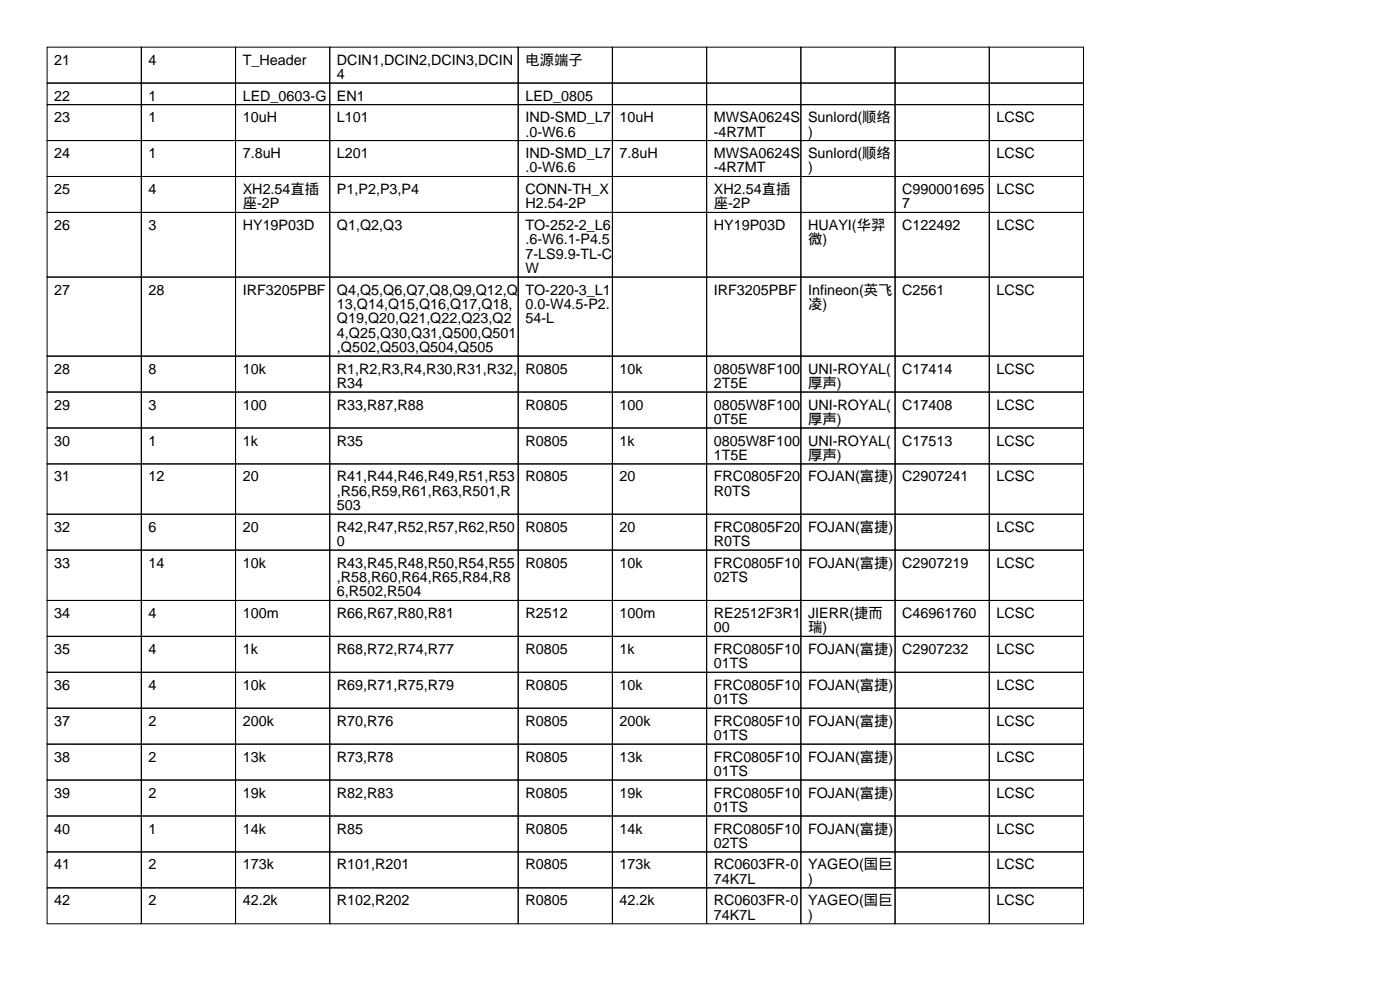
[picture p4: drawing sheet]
<svg xmlns="http://www.w3.org/2000/svg" width="297mm" height="210mm" viewBox="0 0 297 210" stroke-linecap="round" stroke-linejoin="round" font-family="sans-serif">
<defs><g id="words">
<g font-size="3">
<text x="11.5" y="13.7">21</text>
<text x="31.5" y="13.7">4</text>
<text x="51.5" y="13.7">T_Header</text>
<text x="71.5" y="13.7">DCIN1,DCIN2,DCIN3,DCIN</text>
<text x="71.5" y="16.8">4</text>
<text x="111.5" y="13.7">电源端子</text>
<text x="11.5" y="21.3">22</text>
<text x="31.5" y="21.3">1</text>
<text x="51.5" y="21.3">LED_0603-G</text>
<text x="71.5" y="21.3">EN1</text>
<text x="111.5" y="21.3">LED_0805</text>
<text x="11.5" y="25.9">23</text>
<text x="31.5" y="25.9">1</text>
<text x="51.5" y="25.9">10uH</text>
<text x="71.5" y="25.9">L101</text>
<text x="111.5" y="25.9">IND-SMD_L7</text>
<text x="111.5" y="29">.0-W6.6</text>
<text x="131.5" y="25.9">10uH</text>
<text x="151.5" y="25.9">MWSA0624S</text>
<text x="151.5" y="29">-4R7MT</text>
<text x="171.5" y="25.9">Sunlord(顺络</text>
<text x="171.5" y="29">)</text>
<text x="211.5" y="25.9">LCSC</text>
<text x="11.5" y="33.5">24</text>
<text x="31.5" y="33.5">1</text>
<text x="51.5" y="33.5">7.8uH</text>
<text x="71.5" y="33.5">L201</text>
<text x="111.5" y="33.5">IND-SMD_L7</text>
<text x="131.5" y="33.5">7.8uH</text>
<text x="151.5" y="33.5">MWSA0624S</text>
<text x="171.5" y="33.5">Sunlord(顺络</text>
<text x="211.5" y="33.5">LCSC</text>
<text x="11.5" y="41.2">25</text>
<text x="31.5" y="41.2">4</text>
<text x="51.5" y="41.2">XH2.54直插</text>
<text x="71.5" y="41.2">P1,P2,P3,P4</text>
<text x="111.5" y="36.6">.0-W6.6</text>
<text x="111.5" y="41.2">CONN-TH_X</text>
<text x="151.5" y="36.6">-4R7MT</text>
<text x="151.5" y="41.2">XH2.54直插</text>
<text x="171.5" y="36.6">)</text>
<text x="191.5" y="41.2">C990001695</text>
<text x="211.5" y="41.2">LCSC</text>
<text x="51.5" y="44.2">座-2P</text>
<text x="111.5" y="44.2">H2.54-2P</text>
<text x="151.5" y="44.2">座-2P</text>
<text x="191.5" y="44.2">7</text>
<text x="11.5" y="48.8">26</text>
<text x="31.5" y="48.8">3</text>
<text x="51.5" y="48.8">HY19P03D</text>
<text x="71.5" y="48.8">Q1,Q2,Q3</text>
<text x="111.5" y="48.8">TO-252-2_L6</text>
<text x="111.5" y="51.8">.6-W6.1-P4.5</text>
<text x="151.5" y="48.8">HY19P03D</text>
<text x="171.5" y="48.8">HUAYI(华羿</text>
<text x="171.5" y="51.8">微)</text>
<text x="191.5" y="48.8">C122492</text>
<text x="211.5" y="48.8">LCSC</text>
<text x="111.5" y="54.9">7-LS9.9-TL-C</text>
<text x="111.5" y="57.9">W</text>
<text x="11.5" y="62.5">27</text>
<text x="31.5" y="62.5">28</text>
<text x="51.5" y="62.5">IRF3205PBF</text>
<text x="71.5" y="62.5">Q4,Q5,Q6,Q7,Q8,Q9,Q12,Q</text>
<text x="71.5" y="65.5">13,Q14,Q15,Q16,Q17,Q18,</text>
<text x="111.5" y="62.5">TO-220-3_L1</text>
<text x="111.5" y="65.5">0.0-W4.5-P2.</text>
<text x="151.5" y="62.5">IRF3205PBF</text>
<text x="171.5" y="62.5">Infineon(英飞</text>
<text x="171.5" y="65.5">凌)</text>
<text x="191.5" y="62.5">C2561</text>
<text x="211.5" y="62.5">LCSC</text>
<text x="71.5" y="68.6">Q19,Q20,Q21,Q22,Q23,Q2</text>
<text x="71.5" y="71.6">4,Q25,Q30,Q31,Q500,Q501</text>
<text x="111.5" y="68.6">54-L</text>
<text x="71.5" y="74.7">,Q502,Q503,Q504,Q505</text>
<text x="11.5" y="79.3">28</text>
<text x="31.5" y="79.3">8</text>
<text x="51.5" y="79.3">10k</text>
<text x="71.5" y="79.3">R1,R2,R3,R4,R30,R31,R32,</text>
<text x="71.5" y="82.3">R34</text>
<text x="111.5" y="79.3">R0805</text>
<text x="131.5" y="79.3">10k</text>
<text x="151.5" y="79.3">0805W8F100</text>
<text x="151.5" y="82.3">2T5E</text>
<text x="171.5" y="79.3">UNI-ROYAL(</text>
<text x="171.5" y="82.3">厚声)</text>
<text x="191.5" y="79.3">C17414</text>
<text x="211.5" y="79.3">LCSC</text>
<text x="11.5" y="86.9">29</text>
<text x="31.5" y="86.9">3</text>
<text x="51.5" y="86.9">100</text>
<text x="71.5" y="86.9">R33,R87,R88</text>
<text x="111.5" y="86.9">R0805</text>
<text x="131.5" y="86.9">100</text>
<text x="151.5" y="86.9">0805W8F100</text>
<text x="151.5" y="89.9">0T5E</text>
<text x="171.5" y="86.9">UNI-ROYAL(</text>
<text x="171.5" y="89.9">厚声)</text>
<text x="191.5" y="86.9">C17408</text>
<text x="211.5" y="86.9">LCSC</text>
<text x="11.5" y="94.5">30</text>
<text x="31.5" y="94.5">1</text>
<text x="51.5" y="94.5">1k</text>
<text x="71.5" y="94.5">R35</text>
<text x="111.5" y="94.5">R0805</text>
<text x="131.5" y="94.5">1k</text>
<text x="151.5" y="94.5">0805W8F100</text>
<text x="171.5" y="94.5">UNI-ROYAL(</text>
<text x="191.5" y="94.5">C17513</text>
<text x="211.5" y="94.5">LCSC</text>
<text x="151.5" y="97.5">1T5E</text>
<text x="171.5" y="97.5">厚声)</text>
<text x="11.5" y="102.1">31</text>
<text x="31.5" y="102.1">12</text>
<text x="51.5" y="102.1">20</text>
<text x="71.5" y="102.1">R41,R44,R46,R49,R51,R53</text>
<text x="71.5" y="105.2">,R56,R59,R61,R63,R501,R</text>
<text x="111.5" y="102.1">R0805</text>
<text x="131.5" y="102.1">20</text>
<text x="151.5" y="102.1">FRC0805F20</text>
<text x="151.5" y="105.2">R0TS</text>
<text x="171.5" y="102.1">FOJAN(富捷)</text>
<text x="191.5" y="102.1">C2907241</text>
<text x="211.5" y="102.1">LCSC</text>
<text x="11.5" y="112.8">32</text>
<text x="31.5" y="112.8">6</text>
<text x="51.5" y="112.8">20</text>
<text x="71.5" y="108.2">503</text>
<text x="71.5" y="112.8">R42,R47,R52,R57,R62,R50</text>
<text x="111.5" y="112.8">R0805</text>
<text x="131.5" y="112.8">20</text>
<text x="151.5" y="112.8">FRC0805F20</text>
<text x="171.5" y="112.8">FOJAN(富捷)</text>
<text x="211.5" y="112.8">LCSC</text>
<text x="71.5" y="115.8">0</text>
<text x="151.5" y="115.8">R0TS</text>
<text x="11.5" y="120.4">33</text>
<text x="31.5" y="120.4">14</text>
<text x="51.5" y="120.4">10k</text>
<text x="71.5" y="120.4">R43,R45,R48,R50,R54,R55</text>
<text x="71.5" y="123.4">,R58,R60,R64,R65,R84,R8</text>
<text x="111.5" y="120.4">R0805</text>
<text x="131.5" y="120.4">10k</text>
<text x="151.5" y="120.4">FRC0805F10</text>
<text x="151.5" y="123.4">02TS</text>
<text x="171.5" y="120.4">FOJAN(富捷)</text>
<text x="191.5" y="120.4">C2907219</text>
<text x="211.5" y="120.4">LCSC</text>
<text x="11.5" y="131.1">34</text>
<text x="31.5" y="131.1">4</text>
<text x="51.5" y="131.1">100m</text>
<text x="71.5" y="126.5">6,R502,R504</text>
<text x="71.5" y="131.1">R66,R67,R80,R81</text>
<text x="111.5" y="131.1">R2512</text>
<text x="131.5" y="131.1">100m</text>
<text x="151.5" y="131.1">RE2512F3R1</text>
<text x="171.5" y="131.1">JIERR(捷而</text>
<text x="191.5" y="131.1">C46961760</text>
<text x="211.5" y="131.1">LCSC</text>
<text x="151.5" y="134.1">00</text>
<text x="171.5" y="134.1">瑞)</text>
<text x="11.5" y="138.7">35</text>
<text x="31.5" y="138.7">4</text>
<text x="51.5" y="138.7">1k</text>
<text x="71.5" y="138.7">R68,R72,R74,R77</text>
<text x="111.5" y="138.7">R0805</text>
<text x="131.5" y="138.7">1k</text>
<text x="151.5" y="138.7">FRC0805F10</text>
<text x="151.5" y="141.7">01TS</text>
<text x="171.5" y="138.7">FOJAN(富捷)</text>
<text x="191.5" y="138.7">C2907232</text>
<text x="211.5" y="138.7">LCSC</text>
<text x="11.5" y="146.3">36</text>
<text x="31.5" y="146.3">4</text>
<text x="51.5" y="146.3">10k</text>
<text x="71.5" y="146.3">R69,R71,R75,R79</text>
<text x="111.5" y="146.3">R0805</text>
<text x="131.5" y="146.3">10k</text>
<text x="151.5" y="146.3">FRC0805F10</text>
<text x="151.5" y="149.4">01TS</text>
<text x="171.5" y="146.3">FOJAN(富捷)</text>
<text x="211.5" y="146.3">LCSC</text>
<text x="11.5" y="153.9">37</text>
<text x="31.5" y="153.9">2</text>
<text x="51.5" y="153.9">200k</text>
<text x="71.5" y="153.9">R70,R76</text>
<text x="111.5" y="153.9">R0805</text>
<text x="131.5" y="153.9">200k</text>
<text x="151.5" y="153.9">FRC0805F10</text>
<text x="171.5" y="153.9">FOJAN(富捷)</text>
<text x="211.5" y="153.9">LCSC</text>
<text x="11.5" y="161.5">38</text>
<text x="31.5" y="161.5">2</text>
<text x="51.5" y="161.5">13k</text>
<text x="71.5" y="161.5">R73,R78</text>
<text x="111.5" y="161.5">R0805</text>
<text x="131.5" y="161.5">13k</text>
<text x="151.5" y="157">01TS</text>
<text x="151.5" y="161.5">FRC0805F10</text>
<text x="171.5" y="161.5">FOJAN(富捷)</text>
<text x="211.5" y="161.5">LCSC</text>
<text x="151.5" y="164.6">01TS</text>
<text x="11.5" y="169.2">39</text>
<text x="31.5" y="169.2">2</text>
<text x="51.5" y="169.2">19k</text>
<text x="71.5" y="169.2">R82,R83</text>
<text x="111.5" y="169.2">R0805</text>
<text x="131.5" y="169.2">19k</text>
<text x="151.5" y="169.2">FRC0805F10</text>
<text x="151.5" y="172.2">01TS</text>
<text x="171.5" y="169.2">FOJAN(富捷)</text>
<text x="211.5" y="169.2">LCSC</text>
<text x="11.5" y="176.8">40</text>
<text x="31.5" y="176.8">1</text>
<text x="51.5" y="176.8">14k</text>
<text x="71.5" y="176.8">R85</text>
<text x="111.5" y="176.8">R0805</text>
<text x="131.5" y="176.8">14k</text>
<text x="151.5" y="176.8">FRC0805F10</text>
<text x="151.5" y="179.8">02TS</text>
<text x="171.5" y="176.8">FOJAN(富捷)</text>
<text x="211.5" y="176.8">LCSC</text>
<text x="11.5" y="184.4">41</text>
<text x="31.5" y="184.4">2</text>
<text x="51.5" y="184.4">173k</text>
<text x="71.5" y="184.4">R101,R201</text>
<text x="111.5" y="184.4">R0805</text>
<text x="131.5" y="184.4">173k</text>
<text x="151.5" y="184.4">RC0603FR-0</text>
<text x="171.5" y="184.4">YAGEO(国巨</text>
<text x="211.5" y="184.4">LCSC</text>
<text x="151.5" y="187.5">74K7L</text>
<text x="171.5" y="187.5">)</text>
<text x="11.5" y="192">42</text>
<text x="31.5" y="192">2</text>
<text x="51.5" y="192">42.2k</text>
<text x="71.5" y="192">R102,R202</text>
<text x="111.5" y="192">R0805</text>
<text x="131.5" y="192">42.2k</text>
<text x="151.5" y="192">RC0603FR-0</text>
<text x="151.5" y="195.1">74K7L</text>
<text x="171.5" y="192">YAGEO(国巨</text>
<text x="171.5" y="195.1">)</text>
<text x="211.5" y="192">LCSC</text>
</g>
</g></defs>
<g fill="none" stroke="#000" stroke-width=".21">
<path d="M10 10h20v7.6h-20zM10 17.6h20v4.6h-20zM30 10h20v7.6h-20zM30 17.6h20v4.6h-20zM50 10h20v7.6h-20zM50 17.6h20v4.6h-20zM70 10h40v7.6h-40zM70 17.6h40v4.6h-40zM110 10h20v7.6h-20zM110 17.6h20v4.6h-20zM130 10h20v7.6h-20zM130 17.6h20v4.6h-20z"/>
<path d="M150 10h20v7.6h-20zM150 17.6h20v4.6h-20zM170 10h20v7.6h-20zM170 17.6h20v4.6h-20zM190 10h20v7.6h-20zM190 17.6h20v4.6h-20zM210 10h20v7.6h-20zM210 17.6h20v4.6h-20zM10 22.2h20v7.6h-20zM10 29.8h20v7.6h-20zM10 37.4h20v7.7h-20zM30 22.2h20v7.6h-20z"/>
<path d="M30 29.8h20v7.6h-20zM30 37.4h20v7.7h-20zM50 22.2h20v7.6h-20zM50 29.8h20v7.6h-20zM50 37.4h20v7.7h-20zM70 22.2h40v7.6h-40zM70 29.8h40v7.6h-40zM70 37.4h40v7.7h-40zM110 22.2h20v7.6h-20zM110 29.8h20v7.6h-20zM110 37.4h20v7.7h-20zM130 22.2h20v7.6h-20z"/>
<path d="M130 29.8h20v7.6h-20zM130 37.4h20v7.7h-20zM150 22.2h20v7.6h-20zM150 29.8h20v7.6h-20zM150 37.4h20v7.7h-20zM170 22.2h20v7.6h-20zM170 29.8h20v7.6h-20zM170 37.4h20v7.7h-20zM190 22.2h20v7.6h-20zM190 29.8h20v7.6h-20zM190 37.4h20v7.7h-20zM210 22.2h20v7.6h-20z"/>
<path d="M210 29.8h20v7.6h-20zM210 37.4h20v7.7h-20zM10 45.1h20v13.7h-20zM10 58.8h20v16.7h-20zM30 45.1h20v13.7h-20zM30 58.8h20v16.7h-20zM50 45.1h20v13.7h-20zM50 58.8h20v16.7h-20zM70 45.1h40v13.7h-40zM70 58.8h40v16.7h-40zM110 45.1h20v13.7h-20zM110 58.8h20v16.7h-20z"/>
<path d="M130 45.1h20v13.7h-20zM130 58.8h20v16.7h-20zM150 45.1h20v13.7h-20zM150 58.8h20v16.7h-20zM170 45.1h20v13.7h-20zM170 58.8h20v16.7h-20zM190 45.1h20v13.7h-20zM190 58.8h20v16.7h-20zM210 45.1h20v13.7h-20zM210 58.8h20v16.7h-20zM10 75.5h20v7.7h-20zM30 75.5h20v7.7h-20z"/>
<path d="M50 75.5h20v7.7h-20zM70 75.5h40v7.7h-40zM110 75.5h20v7.7h-20zM130 75.5h20v7.7h-20zM150 75.5h20v7.7h-20zM170 75.5h20v7.7h-20zM190 75.5h20v7.7h-20zM210 75.5h20v7.7h-20zM10 83.2h20v7.6h-20zM10 90.8h20v7.6h-20zM10 98.4h20v10.7h-20zM30 83.2h20v7.6h-20z"/>
<path d="M30 90.8h20v7.6h-20zM30 98.4h20v10.7h-20zM50 83.2h20v7.6h-20zM50 90.8h20v7.6h-20zM50 98.4h20v10.7h-20zM70 83.2h40v7.6h-40zM70 90.8h40v7.6h-40zM70 98.4h40v10.7h-40zM110 83.2h20v7.6h-20zM110 90.8h20v7.6h-20zM110 98.4h20v10.7h-20zM130 83.2h20v7.6h-20z"/>
<path d="M130 90.8h20v7.6h-20zM130 98.4h20v10.7h-20zM150 83.2h20v7.6h-20zM150 90.8h20v7.6h-20zM150 98.4h20v10.7h-20zM170 83.2h20v7.6h-20zM170 90.8h20v7.6h-20zM170 98.4h20v10.7h-20zM190 83.2h20v7.6h-20zM190 90.8h20v7.6h-20zM190 98.4h20v10.7h-20zM210 83.2h20v7.6h-20z"/>
<path d="M210 90.8h20v7.6h-20zM210 98.4h20v10.7h-20zM10 109.1h20v7.6h-20zM10 116.7h20v10.6h-20zM30 109.1h20v7.6h-20zM30 116.7h20v10.6h-20zM50 109.1h20v7.6h-20zM50 116.7h20v10.6h-20zM70 109.1h40v7.6h-40zM70 116.7h40v10.6h-40zM110 109.1h20v7.6h-20zM110 116.7h20v10.6h-20z"/>
<path d="M130 109.1h20v7.6h-20zM130 116.7h20v10.6h-20zM150 109.1h20v7.6h-20zM150 116.7h20v10.6h-20zM170 109.1h20v7.6h-20zM170 116.7h20v10.6h-20zM190 109.1h20v7.6h-20zM190 116.7h20v10.6h-20zM210 109.1h20v7.6h-20zM210 116.7h20v10.6h-20zM10 127.3h20v7.7h-20zM10 135h20v7.6h-20z"/>
<path d="M30 127.3h20v7.7h-20zM30 135h20v7.6h-20zM50 127.3h20v7.7h-20zM50 135h20v7.6h-20zM70 127.3h40v7.7h-40zM70 135h40v7.6h-40zM110 127.3h20v7.7h-20zM110 135h20v7.6h-20zM130 127.3h20v7.7h-20zM130 135h20v7.6h-20zM150 127.3h20v7.7h-20zM150 135h20v7.6h-20z"/>
<path d="M170 127.3h20v7.7h-20zM170 135h20v7.6h-20zM190 127.3h20v7.7h-20zM190 135h20v7.6h-20zM210 127.3h20v7.7h-20zM210 135h20v7.6h-20zM10 142.6h20v7.6h-20zM10 150.2h20v7.6h-20zM10 157.8h20v7.6h-20zM30 142.6h20v7.6h-20zM30 150.2h20v7.6h-20zM30 157.8h20v7.6h-20z"/>
<path d="M50 142.6h20v7.6h-20zM50 150.2h20v7.6h-20zM50 157.8h20v7.6h-20zM70 142.6h40v7.6h-40zM70 150.2h40v7.6h-40zM70 157.8h40v7.6h-40zM110 142.6h20v7.6h-20zM110 150.2h20v7.6h-20zM110 157.8h20v7.6h-20zM130 142.6h20v7.6h-20zM130 150.2h20v7.6h-20zM130 157.8h20v7.6h-20z"/>
<path d="M150 142.6h20v7.6h-20zM150 150.2h20v7.6h-20zM150 157.8h20v7.6h-20zM170 142.6h20v7.6h-20zM170 150.2h20v7.6h-20zM170 157.8h20v7.6h-20zM190 142.6h20v7.6h-20zM190 150.2h20v7.6h-20zM190 157.8h20v7.6h-20zM210 142.6h20v7.6h-20zM210 150.2h20v7.6h-20zM210 157.8h20v7.6h-20z"/>
<path d="M10 165.4h20v7.7h-20zM10 173.1h20v7.6h-20zM30 165.4h20v7.7h-20zM30 173.1h20v7.6h-20zM50 165.4h20v7.7h-20zM50 173.1h20v7.6h-20zM70 165.4h40v7.7h-40zM70 173.1h40v7.6h-40zM110 165.4h20v7.7h-20zM110 173.1h20v7.6h-20zM130 165.4h20v7.7h-20zM130 173.1h20v7.6h-20z"/>
<path d="M150 165.4h20v7.7h-20zM150 173.1h20v7.6h-20zM170 165.4h20v7.7h-20zM170 173.1h20v7.6h-20zM190 165.4h20v7.7h-20zM190 173.1h20v7.6h-20zM210 165.4h20v7.7h-20zM210 173.1h20v7.6h-20zM10 180.7h20v7.6h-20zM10 188.3h20v7.6h-20zM30 180.7h20v7.6h-20zM30 188.3h20v7.6h-20z"/>
<path d="M50 180.7h20v7.6h-20zM50 188.3h20v7.6h-20zM70 180.7h40v7.6h-40zM70 188.3h40v7.6h-40zM110 180.7h20v7.6h-20zM110 188.3h20v7.6h-20zM130 180.7h20v7.6h-20zM130 188.3h20v7.6h-20zM150 180.7h20v7.6h-20zM150 188.3h20v7.6h-20zM170 180.7h20v7.6h-20zM170 188.3h20v7.6h-20z"/>
<path d="M190 180.7h20v7.6h-20zM190 188.3h20v7.6h-20zM210 180.7h20v7.6h-20zM210 188.3h20v7.6h-20z"/>
</g>
<use href="#words"/>
</svg>
